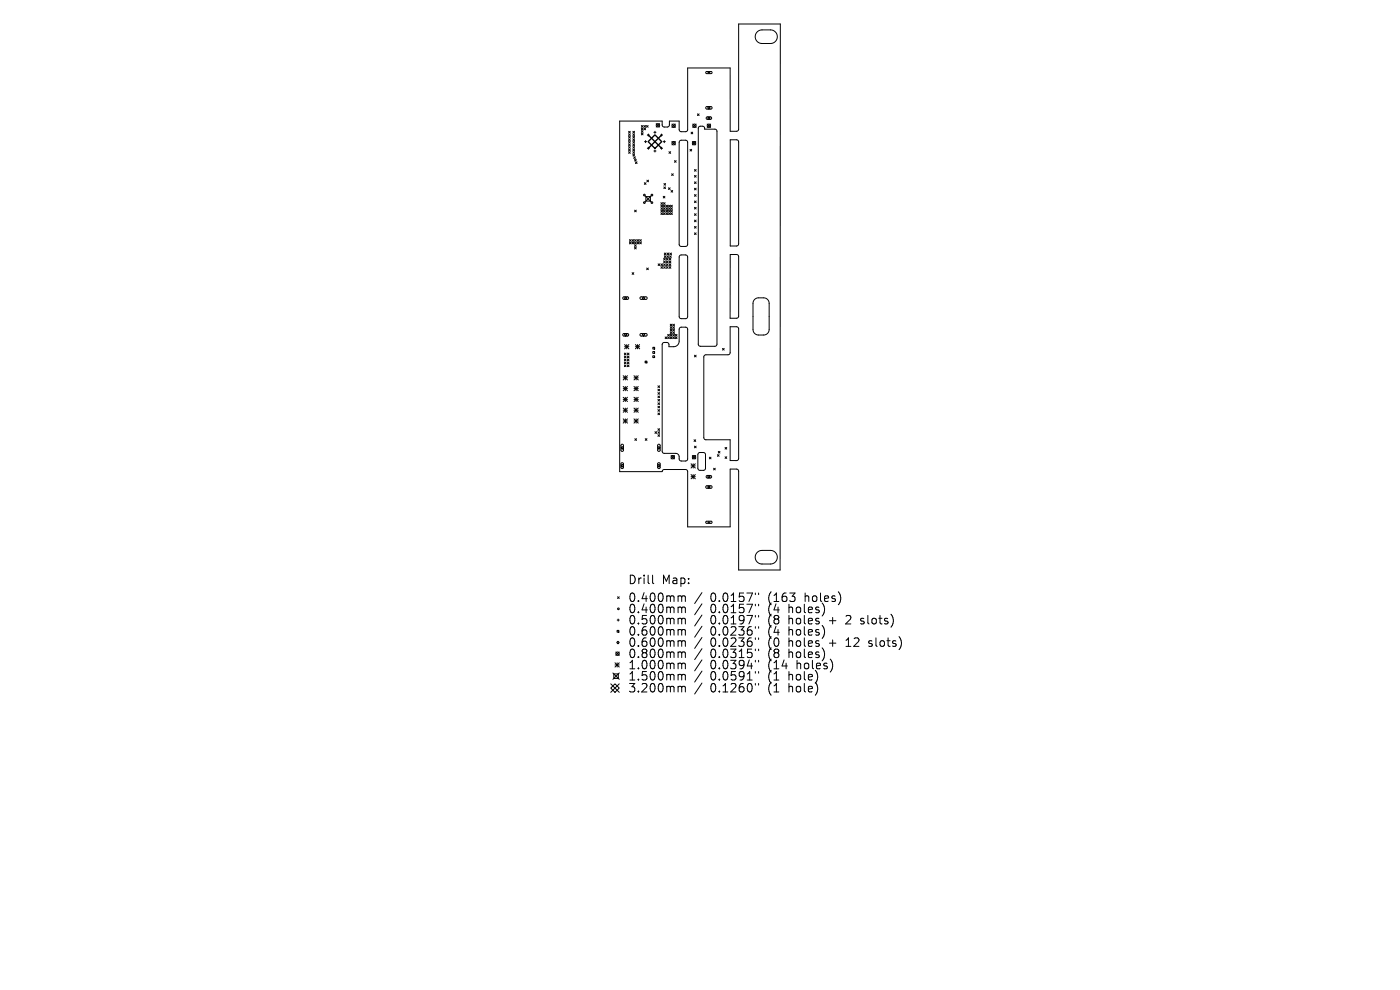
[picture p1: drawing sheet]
<svg xmlns="http://www.w3.org/2000/svg" width="297mm" height="210mm" viewBox="0 0 297 210" stroke-linecap="round" stroke-linejoin="round" font-family="sans-serif">
<defs><g id="words">
<g font-size="2.5">
<text x="133.2" y="124.2">Drill</text>
<text x="140.4" y="124.2">Map:</text>
<text x="133.2" y="127.9">0.400mm</text>
<text x="133.2" y="130.3">0.400mm</text>
<text x="150.7" y="127.9">0.0157&quot;</text>
<text x="150.7" y="130.3">0.0157&quot;</text>
<text x="163.1" y="127.9">(163</text>
<text x="163.1" y="130.3">(4</text>
<text x="167.5" y="130.3">holes)</text>
<text x="171" y="127.9">holes)</text>
<text x="133.2" y="132.7">0.500mm</text>
<text x="133.2" y="135.1">0.600mm</text>
<text x="133.2" y="137.5">0.600mm</text>
<text x="150.7" y="132.7">0.0197&quot;</text>
<text x="150.7" y="135.1">0.0236&quot;</text>
<text x="150.7" y="137.5">0.0236&quot;</text>
<text x="163.1" y="132.7">(8</text>
<text x="163.1" y="135.1">(4</text>
<text x="163.1" y="137.5">(0</text>
<text x="167.5" y="132.7">holes</text>
<text x="167.5" y="135.1">holes)</text>
<text x="167.5" y="137.5">holes</text>
<text x="176.3" y="132.7">+</text>
<text x="176.3" y="137.5">+</text>
<text x="180.1" y="132.7">2</text>
<text x="180.1" y="137.5">12</text>
<text x="183.4" y="132.7">slots)</text>
<text x="185.1" y="137.5">slots)</text>
<text x="133.2" y="139.8">0.800mm</text>
<text x="133.2" y="142.2">1.000mm</text>
<text x="150.7" y="139.8">0.0315&quot;</text>
<text x="150.7" y="142.2">0.0394&quot;</text>
<text x="163.1" y="139.8">(8</text>
<text x="163.1" y="142.2">(14</text>
<text x="167.5" y="139.8">holes)</text>
<text x="169.3" y="142.2">holes)</text>
<text x="133.2" y="144.6">1.500mm</text>
<text x="133.2" y="147.1">3.200mm</text>
<text x="150.7" y="144.6">0.0591&quot;</text>
<text x="150.7" y="147.1">0.1260&quot;</text>
<text x="163.1" y="144.6">(1</text>
<text x="163.1" y="147.1">(1</text>
<text x="167.5" y="144.6">hole)</text>
<text x="167.5" y="147.1">hole)</text>
</g>
</g></defs>
<g fill="none" stroke="#000" stroke-width=".21">
<path d="M149.8 15.2h1.1l.2 .2-.2 .2h-1l-.2-.1zM150.2 15.4h.4M150.4 15.2v.4M160.6 6.8l.8-.4 2.1-.1a1.44 1.44 0 0 1 1.4 1.5 1.44 1.44 0 0 1-1.4 1.4h-1.8a1.44 1.44 0 0 1-1.4-.9 1.44 1.44 0 0 1 .3-1.5zM131.5 25.7h9v1l.4 .2h.7l.3-.1 .1-1.1h2.1l.1 2 .3 .2h1.1l.3-.4v-13.1h9v13.4h1.6l.2-.4v-22.3h8.8v115.8h-8.8v-20.9l-.2-.4-1.6-.1v12.3h-9v-11.8l-.3-.4h-4.7l-.3 .1-.1 .3h-9zM133.4 27.8l.3 .4M133.4 28.4l.3 .4M133.4 28.9l.3 .4M133.4 29.5l.3 .3M133.4 30l.3 .4M133.4 30.6l.3 .3M133.4 31.1l.3 .4"/>
<path d="M133.4 31.6l.3 .4M133.4 32.2l.3 .3M133.7 27.8l-.3 .4M133.7 28.4l-.3 .4M133.7 28.9l-.3 .4M133.7 29.5l-.3 .3M133.7 30l-.3 .4M133.7 30.6l-.3 .3M133.7 31.1l-.3 .4M133.7 31.6l-.3 .4M133.7 32.2l-.3 .3M134.3 27.8l.3 .4"/>
<path d="M134.3 28.4l.3 .4M134.3 28.9l.3 .4M134.3 29.5l.3 .3M134.3 30l.3 .4M134.3 30.6l.3 .3M134.3 31.1l.3 .4M134.3 31.6l.3 .4M134.3 32.2l.3 .3M134.3 32.7l.3 .4M134.4 33.3l.4 .3M134.6 27.8l-.3 .4M134.6 28.4l-.3 .4"/>
<path d="M134.6 28.9l-.3 .4M134.6 29.5l-.3 .3M134.6 30l-.3 .4M134.6 30.6l-.3 .3M134.6 31.1l-.3 .4M134.6 31.6l-.3 .4M134.6 32.2l-.3 .3M134.6 32.7l-.3 .4M134.6 33.8l.4 .4M134.8 33.3l-.4 .3M134.8 34.3l.4 .4M135 33.8l-.4 .4"/>
<path d="M135.2 34.3l-.4 .4M136.1 26.6l.3 .4M136.1 27.2l.3 .3M136.1 27.7l.3 .4M136.1 28.3l.3 .3M136.4 26.6l-.3 .4M136.4 27.2l-.3 .3M136.4 27.7l-.3 .4M136.4 28.3l-.3 .3M136.6 27.2l.4 .3M136.6 26.6l.4 .4M136.7 38.8l.3 .3"/>
<path d="M136.7 30h.5M137 26.6l-.4 .4M137 27.2l-.4 .3M137 29.8v.5M137 38.8l-.3 .3M137.1 26.6l.4 .4M137.2 38.2l.4 .4M137.3 28.7h.5M137.3 31.4h.5M137.5 26.6l-.4 .4M137.5 28.4v.5M137.5 31.2v.5"/>
<path d="M137.6 38.2l-.4 .4M138.7 28.1h.5M138.7 32h.5M138.9 27.8v.5M138.9 31.8v.5M139.2 26.2l.7 .7M139.9 26.2l-.7 .7M140.1 28.7h.5M140.1 31.4h.5M140.3 28.4v.5M140.3 31.2v.5M140.7 30h.5"/>
<path d="M140.8 39.6l.4 .4M140.9 38.9l.3 .4M140.9 29.8v.5M141.2 39.6l-.4 .4M141.2 38.9l-.3 .4M141.8 39.8l.4 .4M141.9 32.2l.4 .3M142.2 39.8l-.4 .4M142.3 32.2l-.4 .3M142.5 36.9l.3 .3M142.5 26.3l.8 .7M142.5 30l.8 .7"/>
<path d="M142.8 36.9l-.3 .3M143.1 34.1l.3 .3M143.3 26.3l-.8 .7M143.3 30l-.8 .7M143.4 34.1l-.3 .3M144.2 29.9l1.3-.2 .4 .5v21.6l-.1 .3-.3 .2h-1.1l-.3-.4v-21.7zM146.4 31.7l.3 .3M146.6 28l.4 .4M146.7 31.7l-.3 .3M146.9 30l.7 .7M147 28l-.4 .4M147 26.3l.7 .7"/>
<path d="M147.3 36l.4 .3M147.3 37.2l.4 .4M147.3 38.6l.4 .3M147.3 39.9l.4 .4M147.6 30l-.7 .7M147.7 38.6l-.4 .3M147.7 36l-.4 .3M147.7 37.2l-.4 .4M147.7 39.9l-.4 .4M147.7 26.3l-.7 .7M148 24.2l.3 .3M148.3 26.9l.9-.1 .2 .2 .1 .4h2.2l.4 .4v45.2l-.1 .3-.3 .2h-3.2l-.4-.5v-45.8z"/>
<path d="M148.3 24.2l-.3 .3M149.8 22.7l1-.1 .3 .3-.3 .2h-.9l-.2-.1zM149.9 24.9l.9-.1 .2 .3-.2 .2h-.8l-.2-.2zM150 26.3l.8 .7M150.4 22.6l.3 .3-.3 .2-.3-.2zM150.4 24.8l.3 .3-.3 .2-.3-.2zM150.8 26.3l-.8 .7M154.9 29.7h1.5l.3 .4v21.6l-.1 .3-.3 .2h-1.4zM133.5 50.8l.4 .4M133.5 51.4l.4 .3M133.9 50.8l-.4 .4M133.9 51.4l-.4 .3"/>
<path d="M134.1 51.4l.3 .3M134.1 50.8l.3 .4M134.1 57.8l.4 .4M134.4 50.8l-.3 .4M134.4 51.4l-.3 .3M134.5 57.8l-.4 .4M134.6 51.9l.4 .4M134.6 52.5l.4 .3M134.6 51.4l.4 .3M134.6 50.8l.4 .4M134.6 44.6l.4 .3M135 50.8l-.4 .4"/>
<path d="M135 51.4l-.4 .3M135 51.9l-.4 .4M135 52.5l-.4 .3M135 44.6l-.4 .3M135.2 51.4l.3 .3M135.2 50.8l.3 .4M135.5 50.8l-.3 .4M135.5 51.4l-.3 .3M135.7 51.4l.4 .3M135.7 50.8l.4 .4M136.1 50.8l-.4 .4M136.1 51.4l-.4 .3"/>
<path d="M136.8 41.5l1.4 1.4M137 41.7h1v1h-1zM137.2 56.9l.3 .3M137.5 56.9l-.3 .3M138.2 41.5l-1.4 1.4M139.6 56l.4 .3M140 56l-.4 .3M140.2 56.6l.4 .3M140.2 43l.4 .4M140.2 43.5l.4 .4M140.2 44.1l.4 .3M140.2 44.6l.4 .4"/>
<path d="M140.2 45.2l.4 .3M140.2 56l.4 .3M140.6 43l-.4 .4M140.6 43.5l-.4 .4M140.6 44.1l-.4 .3M140.6 44.6l-.4 .4M140.6 45.2l-.4 .3M140.6 56l-.4 .3M140.6 56.6l-.4 .3M140.7 41.6l.4 .4M140.7 43.5l.4 .4M140.7 44.1l.4 .3"/>
<path d="M140.7 44.6l.4 .4M140.7 45.2l.4 .3M140.7 43l.4 .4M140.8 56.6l.4 .3M140.8 56l.4 .3M140.8 54.8l.4 .4M140.8 55.4l.4 .3M140.9 53.7l.4 .3M140.9 54.3l.4 .3M141.1 41.6l-.4 .4M141.1 43l-.4 .4M141.1 43.5l-.4 .4"/>
<path d="M141.1 44.1l-.4 .3M141.1 44.6l-.4 .4M141.1 45.2l-.4 .3M141.2 54.8l-.4 .4M141.2 55.4l-.4 .3M141.2 56l-.4 .3M141.2 56.6l-.4 .3M141.3 44.1l.3 .3M141.3 44.6l.3 .4M141.3 45.2l.3 .3M141.3 43.5l.3 .4M141.3 53.7l-.4 .3"/>
<path d="M141.3 54.3l-.4 .3M141.4 56.6l.3 .3M141.4 55.4l.3 .3M141.4 56l.3 .3M141.4 54.8l.3 .4M141.5 54.3l.3 .3M141.5 53.7l.4 .3M141.6 43.5l-.3 .4M141.6 44.1l-.3 .3M141.6 44.6l-.3 .4M141.6 45.2l-.3 .3M141.7 54.8l-.3 .4"/>
<path d="M141.7 55.4l-.3 .3M141.7 56l-.3 .3M141.7 56.6l-.3 .3M141.8 44.6l.4 .4M141.8 45.2l.4 .3M141.8 44.1l.4 .3M141.8 54.3l-.3 .3M141.8 43.5l.4 .4M141.9 53.7l-.4 .3M142 56l.3 .3M142 56.6l.3 .3M142 55.4l.3 .3"/>
<path d="M142 54.8l.3 .4M142.1 54.3l.3 .3M142.1 53.7l.4 .3M142.2 43.5l-.4 .4M142.2 44.1l-.4 .3M142.2 44.6l-.4 .4M142.2 45.2l-.4 .3M142.3 43.5l.3 .4M142.3 44.1l.3 .3M142.3 44.6l.3 .4M142.3 45.2l.3 .3M142.3 54.8l-.3 .4"/>
<path d="M142.3 55.4l-.3 .3M142.3 56l-.3 .3M142.3 56.6l-.3 .3M142.3 40.4l.4 .4M142.4 54.3l-.3 .3M142.5 53.7l-.4 .3M142.6 43.5l-.3 .4M142.6 44.1l-.3 .3M142.6 44.6l-.3 .4M142.6 45.2l-.3 .3M142.7 40.4l-.4 .4M144.2 54.2l1.3-.1 .4 .4v12.6l-.1 .4-.3 .1h-1.1l-.3-.4v-12.7z"/>
<path d="M147.3 49.4l.4 .4M147.3 45.3l.4 .4M147.3 41.3l.4 .3M147.3 42.6l.4 .4M147.3 44l.4 .3M147.3 46.7l.4 .3M147.3 48l.4 .4M147.7 46.7l-.4 .3M147.7 49.4l-.4 .4M147.7 41.3l-.4 .3M147.7 42.6l-.4 .4M147.7 44l-.4 .3"/>
<path d="M147.7 45.3l-.4 .4M147.7 48l-.4 .4M154.9 54h1.5l.3 .4v12.7l-.1 .3-.3 .1h-1.4zM132.2 63h.9l.3 .3-.3 .2h-.8l-.2-.2zM132.2 70.8h.9l.3 .3-.3 .2h-.8l-.2-.2zM132.2 79.7l.9 .9M132.5 74.9l.3 .4M132.5 75.5l.3 .4M132.5 76.2l.3 .3M132.5 76.8l.3 .4M132.5 77.4l.3 .4M132.5 63.2l.2-.2 .3 .2-.3 .3z"/>
<path d="M132.5 71l.2-.2 .3 .2-.3 .3zM132.5 73.5h.9M132.5 73.1l.9 .9M132.7 79.7v.9M132.8 74.9l-.3 .4M132.8 75.5l-.3 .4M132.8 76.2l-.3 .3M132.8 76.8l-.3 .4M132.8 77.4l-.3 .4M133 73.1v.9M133.1 75.5l.3 .4M133.1 76.2l.3 .3"/>
<path d="M133.1 76.8l.3 .4M133.1 77.4l.3 .4M133.1 74.9l.3 .4M133.1 79.7l-.9 .9M133.4 73.1l-.9 .9M133.4 74.9l-.3 .4M133.4 75.5l-.3 .4M133.4 76.2l-.3 .3M133.4 76.8l-.3 .4M133.4 77.4l-.3 .4M134.5 79.7l.9 .9M134.8 73.5h.9"/>
<path d="M134.8 73.1l.9 .9M134.9 79.7v.9M135.2 73.1v.9M135.4 79.7l-.9 .9M135.7 73.1l-.9 .9M135.8 63h1.3l.2 .3-.2 .2h-1.1l-.2-.2zM135.8 70.8h1.3l.2 .3-.2 .2h-1.1l-.2-.2zM136.5 63l.3 .2-.3 .3-.2-.3zM136.5 70.8l.3 .2-.3 .3-.2-.3zM136.9 76.6h.3v.4h-.3zM138.5 74.6h.4v.4h-.4zM138.5 75.5h.4v.4h-.4z"/>
<path d="M138.5 73.7h.4v.4h-.4zM140.6 72.8l1-.1 .3 .2v.6h1a1.17 1.17 0 0 0 1.2-1.1v-2.8l.4-.2 1.2 .1 .2 .4v27.6l-.4 .3h-1.1l-.3-.3v-.6a.72 .72 0 0 0-.7-.7h-2.6l-.3-.4v-22.7zM141.1 71.5l.4 .3M141.5 71.5l-.4 .3M141.6 70.9l.4 .4M141.6 71.5l.4 .3M142 70.9l-.4 .4M142 71.5l-.4 .3M142.2 71.5l.3 .3M142.2 68.8l.3 .3M142.2 69.3l.3 .4M142.2 69.9l.3 .3"/>
<path d="M142.2 70.4l.3 .4M142.2 70.9l.3 .4M142.5 70.4l-.3 .4M142.5 70.9l-.3 .4M142.5 68.8l-.3 .3M142.5 69.3l-.3 .4M142.5 69.9l-.3 .3M142.5 71.5l-.3 .3M142.7 69.3l.4 .4M142.7 69.9l.4 .3M142.7 70.4l.4 .4M142.7 70.9l.4 .4"/>
<path d="M142.7 71.5l.4 .3M142.7 68.8l.4 .3M143.1 69.9l-.4 .3M143.1 70.4l-.4 .4M143.1 68.8l-.4 .3M143.1 69.3l-.4 .4M143.1 70.9l-.4 .4M143.1 71.5l-.4 .3M143.3 70.9l.3 .4M143.3 71.5l.3 .3M143.6 70.9l-.3 .4M143.6 71.5l-.3 .3"/>
<path d="M147.3 75.4l.4 .3M147.7 75.4l-.4 .3M153.3 73.9l.3 .4M153.6 73.9l-.3 .4M154.9 69.3h1.5l.3 .4v27.6l-.1 .2-.3 .2h-1.4v-4.4h-5.2l-.4-.4v-17.3l.4-.3h4.7l.4-.2zM160.1 63.5l.6-.3h1.3a1.17 1.17 0 0 1 1.2 1.1v5.6a1.17 1.17 0 0 1-1.2 1.2h-1.1a1.17 1.17 0 0 1-1.2-1.2l.1-5.7zM131.7 95l.3-.3 .3 .3-.3 .3zM131.7 98.8l.3-.3 .3 .3-.3 .2zM131.8 94.3l.3-.1 .2 .2v1.1l-.3 .3-.3-.3zM131.8 98.2h.3l.2 .2v.8l-.3 .2-.3-.2zM132.2 80.1h.9M132.2 82l.9 .9"/>
<path d="M132.2 82.4h.9M132.2 84.3l.9 .9M132.2 84.7h.9M132.2 86.6l.9 .9M132.2 87h.9M132.2 88.9l.9 .9M132.2 89.3h.9M132.7 82v.9M132.7 84.3v.9M132.7 86.6v.9M132.7 88.9v.9M133.1 82l-.9 .9"/>
<path d="M133.1 84.3l-.9 .9M133.1 86.6l-.9 .9M133.1 88.9l-.9 .9M134.5 82l.9 .9M134.5 80.1h.9M134.5 84.3l.9 .9M134.5 82.4h.9M134.5 86.6l.9 .9M134.5 84.7h.9M134.5 88.9l.9 .9M134.5 87h.9M134.5 89.3h.9"/>
<path d="M134.7 93.1l.3 .3M134.9 82v.9M134.9 84.3v.9M134.9 86.6v.9M134.9 88.9v.9M135 93.1l-.3 .3M135.4 82l-.9 .9M135.4 84.3l-.9 .9M135.4 86.6l-.9 .9M135.4 88.9l-.9 .9M136.9 93.1l.3 .3M137.2 93.1l-.3 .3"/>
<path d="M138.9 91.6l.4 .3M139.3 91.6l-.4 .3M139.5 95l.3-.3 .3 .3-.3 .3zM139.5 98.8l.3-.3 .3 .3-.3 .2zM139.6 92.2l.3 .4M139.6 81.8l.3 .4M139.6 82.6l.3 .3M139.6 83.3l.3 .3M139.6 84l.3 .4M139.6 84.7l.3 .4M139.6 85.4l.3 .4M139.6 86.2l.3 .3"/>
<path d="M139.6 86.9l.3 .3M139.6 87.6l.3 .4M139.6 90.9l.3 .4M139.6 91.6l.3 .3M139.6 94.3l.3-.1 .1 .2v1.1l-.2 .3-.3-.3zM139.6 98.2h.3l.1 .2v.8l-.2 .2-.3-.2zM139.9 90.9l-.3 .4M139.9 81.8l-.3 .4M139.9 82.6l-.3 .3M139.9 83.3l-.3 .3M139.9 84l-.3 .4M139.9 84.7l-.3 .4"/>
<path d="M139.9 85.4l-.3 .4M139.9 86.2l-.3 .3M139.9 86.9l-.3 .3M139.9 87.6l-.3 .4M139.9 91.6l-.3 .3M139.9 92.2l-.3 .4M142.4 96.6l.7 .7M143.1 96.6l-.7 .7M146.6 98.4l.9 .9M146.6 98.8h.9M146.9 96.6l.7 .7M147.1 98.4v.9"/>
<path d="M147.2 93.3l.4 .3M147.3 94.6l.4 .4M147.5 98.4l-.9 .9M147.6 93.3l-.4 .3M147.6 96.6l-.7 .7M147.7 94.6l-.4 .4M148.2 96.1l1.1-.1 .3 .3 .1 3.1-.3 .4h-1l-.3-.3-.1-3.1zM150.5 97l.3 .3M150.8 97l-.3 .3M151.4 99.3l.3 .4M151.7 99.3l-.3 .4M152.2 96.4l.4 .4"/>
<path d="M152.4 95.7l.3 .4M152.6 96.4l-.4 .4M152.7 95.7l-.3 .4M153.8 94.9l.4 .4M153.8 96.9l.4 .4M154.2 96.9l-.4 .4M154.2 94.9l-.4 .4M146.6 100.7l.9 .9M146.6 101.1h.9M147.1 100.7v.9M147.5 100.7l-.9 .9M149.8 110.6h1.1l.2 .2-.2 .2h-1l-.2-.1z"/>
<path d="M149.8 103.1l1-.1 .3 .4-.3 .2h-.9l-.2-.2zM149.9 100.9h.9l.2 .3-.2 .2h-.8l-.2-.2zM150.1 101.1l.3-.2 .3 .2-.3 .3zM150.2 110.8h.4M150.4 103l.3 .3-.3 .3-.3-.3zM150.4 110.6v.4M160.6 117.2l.8-.4h2.1a1.44 1.44 0 0 1 1.4 1.4 1.44 1.44 0 0 1-1.4 1.4h-1.8a1.44 1.44 0 0 1-1.4-.8 1.44 1.44 0 0 1 .3-1.6zM130.6 138.3l.8 .7M130.8 136.3l.3-.3 .3 .3-.3 .3zM130.9 133.7h.4v.4h-.4zM130.9 131.5h.5M131 126.6l.4 .4"/>
<path d="M131.1 131.3v.5M131.4 126.6l-.4 .4M131.4 138.3l-.8 .7M138.4 122v1.6l.3 .2M144.1 126.4l.4 .1 .1 .2M144.1 128.8h.3l.2 .2M144.1 131.2h.4l.1 .2M144.1 133.5l.4 .1 .1 .2M144.1 135.9l.4 .1 .1 .2M144.1 138.3l.4 .1 .1 .2M144.6 126.7l.3-.3 .4 .1 .1 1.1M144.6 126.7v.9"/>
<path d="M144.6 129v1M144.6 131.4v1M144.6 133.8v.9M144.6 136.2v.9M144.6 138.6v.9M144.6 129l.3-.2 .4 .1 .1 1.1M144.6 131.4l.3-.2h.4l.1 1.2M144.6 133.8l.3-.3 .4 .1 .1 1.1M144.6 136.2l.3-.3 .4 .1 .1 1.1M144.6 138.6l.3-.3 .4 .1 .1 1.1M148.9 125.7l-1.5 2.3M148.9 128.1l-1.5 2.3"/>
<path d="M148.9 130.5l-1.5 2.3M148.9 132.8l-1.5 2.4M148.9 135.2l-1.5 2.3M148.9 137.6l-1.5 2.3M148.9 140l-1.5 2.3M160.2 125.8v.3M160.2 128.2v.3M160.2 130.6v.3M160.2 132.9v.4M160.2 135.3v.4M160.2 137.7v.3M160.9 125.8v.3"/>
<path d="M160.9 128.2v.3M160.9 130.6v.3M160.9 132.9v.4M160.9 135.3v.4M160.9 137.7v.3M182.6 132.3l.1 .1M182.7 131.2v.5M184.3 137l.2 .1M184.4 136v.4M129.6 145.1l1.8 1.8M130 142.8l1.4 1.3M130.2 143h1v.9h-1z"/>
<path d="M130.5 145.1l.9 .9-.9 .9-.9-.9zM130.5 140.6l.9 .9M130.5 141.1h.9M130.9 140.6v.9M131.4 140.6l-.9 .9M131.4 142.8l-1.4 1.3M131.4 145.1l-1.8 1.8M144.1 140.7l.4 .1 .1 .1M144.1 143.1h.4l.1 .2M144.1 145.6l.4 .1 .1 .1M144.6 140.9v1M144.6 143.3v1"/>
<path d="M144.6 145.8v1M144.6 140.9l.3-.2 .4 .1 .1 1.1M144.6 143.3l.3-.2h.4l.1 1.2M144.6 145.8l.3-.2 .4 .1 .1 1.1M148.9 142.4l-1.5 2.3M148.9 144.9l-1.5 2.3M160.2 140.1v.3M160.2 142.5v.3M160.2 145v.3M160.9 140.1v.3M160.9 142.5v.3M160.9 145v.3"/>
<circle cx="139.6" cy="26.6" r=".36"/>
<circle cx="142.9" cy="26.7" r=".36"/>
<circle cx="142.9" cy="30.4" r=".36"/>
<circle cx="147.2" cy="30.4" r=".36"/>
<circle cx="147.3" cy="26.7" r=".36"/>
<circle cx="150.4" cy="26.7" r=".36"/>
<circle cx="136.7" cy="41.4" r=".18"/>
<circle cx="136.7" cy="43" r=".18"/>
<circle cx="138.3" cy="41.4" r=".18"/>
<circle cx="138.3" cy="43" r=".18"/>
<circle cx="142.7" cy="97" r=".36"/>
<circle cx="147.2" cy="97" r=".36"/>
<circle cx="131" cy="138.7" r=".36"/>
<circle cx="131.2" cy="129.2" r=".18"/>
</g>
<path d="M137.5 28.6l2.9 2.9M138.9 28.6l1.5 1.4-1.5 1.5-1.4-1.5zM140.4 28.6l-2.9 2.9" fill="none" stroke="#000" stroke-width=".29"/>
<use href="#words"/>
</svg>
